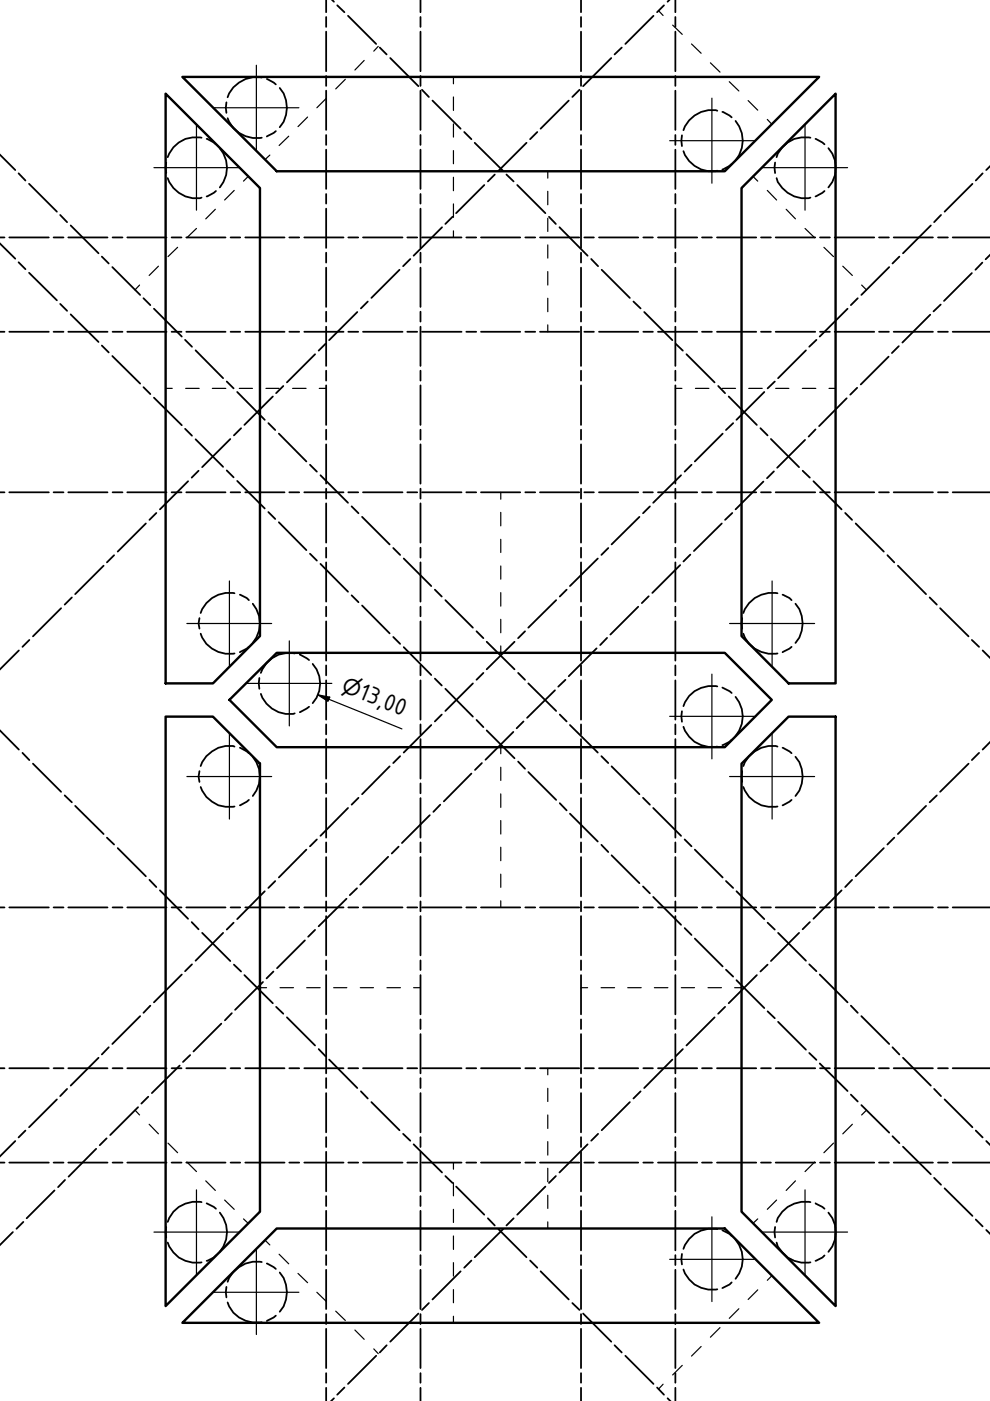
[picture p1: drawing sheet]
<svg xmlns="http://www.w3.org/2000/svg" width="210mm" height="297mm" viewBox="0 0 210 297" stroke-linecap="round" stroke-linejoin="round" font-family="sans-serif">
<defs><g id="words">
<text font-size="5.5" x="75.8" y="148.1" transform="rotate(22 75.8 148.1)">13,00</text>
<text font-size="4.6" x="72.2" y="146.6" transform="rotate(22 72.2 146.6)">⌀</text>
</g></defs>
<!-- layer: Sichtbar (ISO) -->
<path d="M35.1 19.9l20 20v95l-10 10h-10zM38.7 16.3h135l-20 20h-95zM177.2 19.9v125h-10l-10-10v-95zM35.1 151.9h10l10 10v95l-20 20zM48.6 148.4l10.1-10h95l9.9 10-9.9 10h-95zM157.2 161.9l10-10h10v125l-20-20zM38.7 280.5l20-20h95l20 20z" fill="none" stroke="#000" stroke-width=".51"/>
<!-- layer: Skizziergeometrie (ISO) -->
<g fill="none" stroke="#000" stroke-width=".38">
<path d="M69.2 -.1v2.7M70.4 0l.4 .4M89.2 -.1v2.7M123.2 -.1v2.7M142 0l-.5 .4M143.2 -.1v2.7M55.5 16.4a6.5 6.5 0 0 0-7.2 4.2M56.6 16.7l1.9 1.2M59.3 18.7a6.4 6.4 0 0 1 0 8.3M69.2 3.6v2.1M69.2 6.7v8.4M69.2 16.1v2.1"/>
<path d="M69.2 19.2v8.3M71.5 1.1l1.5 1.5M73.8 3.4l6 5.9M80.5 10.1l1.5 1.4M82.7 12.3l6 6M89.2 3.6v2.1M89.2 6.7v8.4M89.2 16.1v2.1M89.2 19.2v8.3M89.5 19l1.4 1.6M122.9 19l-1.6 1.6M123.2 3.6v2.1"/>
<path d="M123.2 6.7v8.4M123.2 16.1v2.1M123.2 19.2v8.3M129.6 12.3l-6 6M131.8 10.1l-1.5 1.4M138.6 3.4l-6 5.9M140.8 1.1l-1.5 1.5M143.2 3.6v2.1M143.2 6.7v8.4M143.2 16.1v2.1M143.2 19.2v8.3M0 32.8l3.2 3.3"/>
<path d="M3.9 36.8l1.5 1.5M6.2 39l5.9 5.9M35.2 34.5l-.1 1 .1 1.2M35.6 37.8a6.3 6.3 0 0 0 7.1 4.1M42.7 29.2a6.2 6.2 0 0 0-7.1 4.1M43.8 29.4l1.5 .8 .5 .4M46.6 31.4a6.4 6.4 0 0 1 0 8.3M48 21.7l-.1 1.1 .1 1.1M48.3 25.1a6.4 6.4 0 0 0 7.2 4.1M58.5 27.8l-1.9 1.1M69.2 28.6v2.1M69.2 31.7v8.4"/>
<path d="M89.2 28.6v2.1M89.2 31.7v8.4M91.7 21.3l6 6M98.4 28l1.5 1.5M100.6 30.3l6.1 5.9M102.7 39.2l-6 6M104.9 37l-1.5 1.5M107.4 37l1.5 1.5M109.7 39.2l5.9 6M111.6 30.3l-5.9 5.9M113.9 28l-1.5 1.5M120.6 21.3l-6 6"/>
<path d="M123.2 28.6v2.1M123.2 31.7v8.4M143.2 28.6v2.1M143.2 31.7v8.4M144.6 28.7l-.1 1.1 .1 1.2M144.9 32.1a6.3 6.3 0 0 0 7.2 4.1M152.1 23.5a6.2 6.2 0 0 0-7.2 4.1M153.2 23.7l1.5 .8 .4 .4M155.1 34.8l-.4 .4-1.5 .7M156 25.6a6.5 6.5 0 0 1 0 8.4M164.3 34.5l-.1 1 .1 1.2M164.7 37.8a6.3 6.3 0 0 0 7.1 4.1"/>
<path d="M171.8 29.2a6.2 6.2 0 0 0-7.1 4.1M172.9 29.4l1.9 1.2M175.6 31.4a6.4 6.4 0 0 1 0 8.3M206.2 39l-5.9 5.9M208.3 36.8l-1.4 1.5M210 35.2l-.9 .9M-.1 50.3h1.1M0 51.6l3.2 3.2M2 50.3h8.4M3.9 55.6l1.5 1.5M6.2 57.8l5.9 5.9M11.4 50.3h2.1"/>
<path d="M12.8 45.6l1.4 1.5M14.5 50.3h8.3M15 47.8l5.9 5.9M21.6 54.4l1.5 1.5M23.8 56.6l5.9 5.9M23.9 50.3h2.1M27 50.3h8.3M36.4 50.3h2.1M39.5 50.3h8.3M45.8 40.5l-.5 .4-1.5 .7M48.9 50.3h2M52 50.3h8.3"/>
<path d="M61.3 50.3h2.1M64.5 50.3h8.3M69.2 41.1v2.1M69.2 44.2v8.4M69.2 53.6v2.1M69.2 56.8v8.3M73.9 50.3h2M77 50.3h8.3M84.7 57.2l-6 6M86.4 50.3h2.1M87 54.9l-1.5 1.5M89.2 41.1v2.1"/>
<path d="M89.2 44.2v8.4M89.2 53.6v2.1M89.2 56.8v8.3M89.5 50.3h8.4M93.7 48.2l-6 6M95.9 46l-1.5 1.5M98.9 50.3h2.1M102 50.3h8.3M111.4 50.3h2.1M114.5 50.3h8.3M116.4 46l1.5 1.5M118.6 48.2l6 6"/>
<path d="M123.2 41.1v2.1M123.2 44.2v8.4M123.2 53.6v2.1M123.2 56.8v8.3M123.9 50.3h2M125.3 54.9l1.5 1.5M127 50.3h8.3M127.6 57.2l5.9 6M136.4 50.3h2M139.5 50.3h8.3M143.2 41.1v2.1M143.2 44.2v8.4"/>
<path d="M143.2 53.6v2.1M143.2 56.8v8.3M148.8 50.3h2.1M152 50.3h8.3M161.4 50.3h2M164.5 50.3h8.3M173.9 50.3h2.1M174.8 40.5l-1.9 1.1M177 50.3h8.4M186.4 50.3h2.1M188.5 56.6l-5.9 5.9M189.5 50.3h8.3"/>
<path d="M190.7 54.4l-1.5 1.5M197.4 47.8l-5.9 5.9M198.9 50.3h2.1M199.5 45.6l-1.4 1.5M202 50.3h8M206.1 57.9l-5.9 5.9M208.3 55.7l-1.5 1.5M210 54l-1 1M-.1 70.3h1.1M2 70.3h8.4M11.4 70.3h2.1M12.8 64.4l1.4 1.5"/>
<path d="M14.5 70.3h8.3M15 66.7l5.9 5.8M21.6 73.3l1.5 1.4M23.8 75.5l5.9 5.8M23.9 70.3h2.1M27 70.3h8.3M30.4 63.2l1.5 1.5M32.6 65.5l5.9 5.9M36.4 70.3h2.1M39.2 72.1l1.5 1.4M39.5 70.3h8.3M41.5 74.3l5.8 5.9"/>
<path d="M48.9 70.3h2M52 70.3h8.3M61.3 70.3h2.1M64.5 70.3h8.3M66.8 75.1l-6 6M69 72.9l-1.4 1.4M69.2 66.1v2.1M69.2 69.3v8.3M69.2 78.6v2.1M73.9 70.3h2M75.8 66.2l-6 5.9M77 70.3h8.3"/>
<path d="M78 63.9l-1.5 1.5M86.4 70.3h2.1M89.2 66.1v2.1M89.2 69.3v8.3M89.2 78.6v2.1M89.5 70.3h8.4M98.9 70.3h2.1M102 70.3h8.3M111.4 70.3h2.1M114.5 70.3h8.3M123.2 66.1v2.1M123.2 69.3v8.3"/>
<path d="M123.2 78.6v2.1M123.9 70.3h2M127 70.3h8.3M134.3 63.9l1.5 1.5M136.4 70.3h2M136.6 66.2l6 5.9M139.5 70.3h8.3M143.2 66.1v2.1M143.2 69.3v8.3M143.2 78.6v2.1M143.3 72.9l1.5 1.4M145.5 75.1l6 6"/>
<path d="M148.8 70.3h2.1M152 70.3h8.3M161.4 70.3h2M164.5 70.3h8.3M170.9 74.3l-5.9 5.9M173.1 72.1l-1.5 1.4M173.9 70.3h2.1M177 70.3h8.4M179.7 65.5l-5.9 5.9M181.9 63.2l-1.5 1.5M186.4 70.3h2.1M188.4 75.6l-5.9 5.9"/>
<path d="M189.5 70.3h8.3M190.6 73.4l-1.5 1.5M197.2 66.7l-5.9 5.9M198.9 70.3h2.1M199.5 64.6l-1.6 1.4M202 70.3h8M30.4 82.1l1.5 1.5M32.6 84.3l5.9 5.9M39.2 90.9l1.5 1.5M41.5 93.1l5.8 5.9M42.1 99.8l-1.5 1.5M48.1 99.7l1.4 1.5"/>
<path d="M48.1 80.9l1.4 1.4M48.8 93.1l-5.9 5.9M50.3 83.1l5.8 5.9M51.1 90.8l-1.5 1.5M56.9 89.7l1.5 1.5M57.8 84.1l-6 6M59.1 91.9l5.9 5.9M60.1 81.8l-1.6 1.6M65.7 98.5l1.5 1.5M69.2 81.7v8.4M69.2 91.1v2.1M69.2 94.2v8.3"/>
<path d="M89.2 81.7v8.4M89.2 91.1v2.1M89.2 94.2v8.3M123.2 81.7v8.4M123.2 91.1v2.1M123.2 94.2v8.3M143.2 81.7v8.4M143.2 91.1v2.1M143.2 94.2v8.3M146.6 98.5l-1.4 1.5M152.3 81.8l1.4 1.6M153.2 91.9l-5.9 5.9"/>
<path d="M154.5 84.1l6 6M155.4 89.7l-1.5 1.5M161.2 90.8l1.6 1.5M162.1 83.1l-6 5.9M163.4 93.1l6 5.9M164.1 99.9l-1.5 1.5M164.3 80.9l-1.5 1.4M170.2 99.8l1.5 1.5M170.7 93.3l-5.9 5.9M172.9 91l-1.5 1.6M179.5 84.4l-5.8 5.9M181.7 82.2l-1.4 1.5"/>
<path d="M-.1 104.4h1.1M2 104.4h8.4M11.4 104.4h2.1M14.5 104.4h8.3M22 119.9l-6.1 6.1M23.9 104.4h2.1M24.2 117.7l-1.5 1.5M27 104.4h8.3M30.9 111l-5.9 6M33.1 108.8l-1.4 1.4M36.4 104.4h2.1M39.5 104.4h8.3"/>
<path d="M39.9 102l-6 6M48.9 104.4h2M50.3 102l5.8 5.8M52 104.4h8.3M56.9 108.6l1.5 1.4M59.1 110.7l5.9 5.9M61.3 104.4h2.1M64.5 104.4h8.3M65.7 117.4l1.5 1.5M67.9 119.6l5.9 5.9M67.9 100.8l5.9 5.8M69.2 103.6v2.1"/>
<path d="M69.2 106.7v8.3M69.2 116.1v2.1M69.2 119.2v8.4M73.9 104.4h2M74.5 107.4l1.5 1.4M76.8 109.6l5.8 5.8M77 104.4h8.3M83.4 116.2l1.4 1.5M85.6 118.4l5.8 5.9M86.4 104.4h2.1M89.2 103.6v2.1M89.2 106.7v8.3"/>
<path d="M89.2 116.1v2.1M89.2 119.2v8.4M89.5 104.4h8.4M98.9 104.4h2.1M102 104.4h8.3M111.4 104.4h2.1M114.5 104.4h8.3M123.2 103.6v2.1M123.2 106.7v8.3M123.2 116.1v2.1M123.2 119.2v8.4M123.9 104.4h2"/>
<path d="M126.7 118.4l-5.9 5.9M127 104.4h8.3M129 116.2l-1.5 1.5M135.6 109.6l-5.9 5.8M136.4 104.4h2M137.8 107.4l-1.5 1.4M139.5 104.4h8.3M143.2 103.6v2.1M143.2 106.7v8.3M143.2 116.1v2.1M143.2 119.2v8.4M144.2 119.8l-5.9 5.9"/>
<path d="M144.4 100.8l-5.9 5.8M146.4 117.6l-1.5 1.4M148.8 104.4h2.1M152 104.4h8.3M153 111l-5.9 5.8M155.3 108.8l-1.6 1.4M161.4 104.4h2M161.9 102.1l-5.9 5.9M164.5 104.4h8.3M172.5 102l5.9 6M173.9 104.4h2.1M177 104.4h8.4"/>
<path d="M179.2 108.8l1.5 1.4M181.4 111l6 6M186.4 104.4h2.1M188.2 117.7l1.4 1.5M189.5 104.4h8.3M190.4 119.9l5.9 6.1M198.9 104.4h2.1M202 104.4h8M4 137.9l-4 4.1M6.2 135.7l-1.4 1.4M13 129l-6 5.9M15.2 126.7l-1.5 1.5"/>
<path d="M42.3 131l-.2 1.2 .2 1.1M42.5 134.4a6.4 6.4 0 0 0 7.2 4.1M49.7 125.8a6.4 6.4 0 0 0-7.2 4.2M50.9 126.1l1.4 .7 .5 .4M52.8 137.1l-1.9 1.2M53.6 128a6.4 6.4 0 0 1 0 8.3M62.5 138.5a6.2 6.2 0 0 0-7.2 4.2M63.6 138.8l1.9 1.1M69.2 128.6v2.1M69.2 131.7v8.4M74.5 126.2l1.5 1.5M76.8 128.4l5.8 5.9"/>
<path d="M83.4 135.1l1.4 1.4M85.6 137.2l5.8 5.9M89.2 128.6v2.1M89.2 131.7v8.4M92.2 125l1.5 1.5M94.4 127.2l5.9 5.9M101 133.8l1.5 1.5M103.2 136.1l5.9 5.8M109.1 136.1l-5.9 5.8M111.3 133.8l-1.4 1.5M117.9 127.2l-5.9 5.9M120.1 125l-1.4 1.5"/>
<path d="M123.2 128.6v2.1M123.2 131.7v8.4M126.5 137.5l-5.9 5.9M128.7 135.2l-1.4 1.6M135.3 128.6l-5.9 5.9M137.5 126.4l-1.4 1.5M143.2 128.6v2.1M143.2 131.7v8.4M157.4 131l-.2 1.2 .2 1.1M157.6 134.4a6.4 6.4 0 0 0 7.2 4.1M164.8 125.8a6.5 6.5 0 0 0-7.2 4.2M165.9 126.1l1.5 .7 .4 .4"/>
<path d="M167.8 137.1l-1.9 1.2M168.7 128a6.4 6.4 0 0 1 0 8.3M197.1 126.7l1.5 1.5M199.3 129l6.1 5.9M206.1 135.7l1.5 1.4M208.3 137.9l1.7 1.6M0 154.8l4 4.1M4.8 159.6l1.4 1.5M49.7 158.3a6.2 6.2 0 0 0-7.2 4.1M50.9 158.5l1.9 1.2M55 143.7l-.1 1.2 .1 1.1M55.3 147.1a6.3 6.3 0 0 0 7.2 4.1"/>
<path d="M65.5 149.8l-1.9 1.2M66.3 140.8a6.2 6.2 0 0 1 0 8.3M69.2 141.1v2.1M69.2 144.3v8.3M69.2 153.6v2.1M69.2 156.7v8.4M89.2 141.1v2.1M89.2 144.3v8.3M89.2 153.6v2.1M89.2 156.7v8.4M91.4 153.7l-5.8 5.9M92.2 143.9l1.5 1.4"/>
<path d="M93.7 151.5l-1.5 1.5M94.4 146l5.9 5.9M100.3 144.9l-5.9 5.8M101 152.6l1.5 1.6M102.5 142.7l-1.5 1.4M103.2 154.9l5.9 5.9M108.8 155.2l-5.9 5.9M109.9 142.7l1.4 1.4M111 153l-1.5 1.4M112 144.9l5.9 5.8M117.7 146.4l-5.9 5.8M118.7 151.5l1.4 1.5"/>
<path d="M119.9 144.1l-1.5 1.5M120.8 153.7l5.9 5.9M123.2 141.1v2.1M123.2 144.3v8.3M123.2 153.6v2.1M123.2 156.7v8.4M143.2 141.1v2.1M143.2 144.3v8.3M143.2 153.6v2.1M143.2 156.7v8.4M144.6 150.8l-.1 1.1 .1 1.1M144.9 154.1a6.3 6.3 0 0 0 7.2 4.2"/>
<path d="M152.1 145.5a6.4 6.4 0 0 0-7.2 4.2M153.2 145.8l1.5 .7 .4 .4M155.1 156.8l-.4 .5-1.5 .7M156 147.8a6.4 6.4 0 0 1 0 8.3M164.8 158.3a6.3 6.3 0 0 0-7.2 4.1M165.9 158.5l1.9 1.2M207.6 159.6l-1.5 1.5M210 157.3l-1.7 1.6M7 161.9l6 6M13.7 168.6l1.5 1.5M15.9 170.9l6.1 5.9M22.7 177.6l1.5 1.5"/>
<path d="M25 179.8l5.9 6M42.3 163.5l-.2 1.1 .2 1.2M42.5 166.9a6.4 6.4 0 0 0 7.2 4.1M52.8 169.6l-1.9 1.1M53.6 160.5a6.4 6.4 0 0 1 0 8.3M67.2 178l-1.5 1.4M69.2 166.1v2.1M69.2 169.2v8.4M69.2 178.6v2.1M73.8 171.3l-5.9 5.9M76 169.1l-1.5 1.5M82.6 162.5l-5.8 5.9"/>
<path d="M84.5 179.5l-1.4 1.5M84.8 160.3l-1.4 1.5M89.2 166.1v2.1M89.2 169.2v8.4M89.2 178.6v2.1M91.1 172.8l-5.9 5.9M93.3 170.6l-1.4 1.5M99.9 164l-5.8 5.9M102.2 161.8l-1.5 1.4M109.9 161.5l1.4 1.5M112 163.7l5.9 5.9M118.7 170.3l1.4 1.5"/>
<path d="M120.8 172.5l5.9 5.9M123.2 166.1v2.1M123.2 169.2v8.4M123.2 178.6v2.1M127.5 179.1l1.5 1.5M127.5 160.3l1.5 1.5M129.7 162.5l5.9 5.9M136.3 169.1l1.5 1.5M138.5 171.3l5.9 5.9M143.2 166.1v2.1M143.2 169.2v8.4M143.2 178.6v2.1"/>
<path d="M145.2 178l1.4 1.4M157.4 163.5l-.2 1.1 .2 1.2M157.6 166.9a6.4 6.4 0 0 0 7.2 4.1M167.8 169.6l-1.9 1.1M168.7 160.5a6.4 6.4 0 0 1 0 8.3M187.4 179.8l-6 6M189.6 177.6l-1.4 1.5M196.3 170.9l-5.9 5.9M198.6 168.6l-1.5 1.5M205.4 161.9l-6.1 6M-.1 192.4h1.1M2 192.4h8.4"/>
<path d="M11.4 192.4h2.1M14.5 192.4h8.3M23.9 192.4h2.1M27 192.4h8.3M31.7 186.5l1.4 1.6M33.9 188.8l6 6M36.4 192.4h2.1M39.5 192.4h8.3M40.6 195.5l1.5 1.5M42.9 197.8l5.9 6M47.3 197.8l-5.8 5.9M48.9 192.4h2"/>
<path d="M49.5 195.6l-1.4 1.5M52 192.4h8.3M56.1 189l-5.8 5.9M58.4 186.8l-1.5 1.5M61.3 192.4h2.1M64.5 192.4h8.3M64.6 199.4l-5.9 5.9M65 180.1l-5.9 5.9M66.8 197.2l-1.5 1.4M69.2 181.7v8.3M69.2 191.1v2.1M69.2 194.2v8.4"/>
<path d="M73.5 190.5l-5.9 5.9M73.9 192.4h2M75.7 188.3l-1.5 1.5M77 192.4h8.3M82.3 181.7l-5.9 5.9M86.4 192.4h2.1M89.2 181.7v8.3M89.2 191.1v2.1M89.2 194.2v8.4M89.5 192.4h8.4M98.9 192.4h2.1M102 192.4h8.3"/>
<path d="M111.4 192.4h2.1M114.5 192.4h8.3M123.2 181.7v8.3M123.2 191.1v2.1M123.2 194.2v8.4M123.9 192.4h2M127 192.4h8.3M129.7 181.3l5.9 5.9M136.3 187.9l1.5 1.5M136.4 192.4h2M138.5 190.2l5.9 5.9M139.5 192.4h8.3"/>
<path d="M143.2 181.7v8.3M143.2 191.1v2.1M143.2 194.2v8.4M145.2 196.8l1.4 1.4M147.3 199l5.9 5.9M147.3 180.1l5.9 5.9M148.8 192.4h2.1M152 192.4h8.3M153.9 186.8l1.5 1.5M156.1 189l6 5.9M161.4 192.4h2M162.8 195.6l1.5 1.5"/>
<path d="M164.5 192.4h8.3M165 197.8l5.9 5.9M169.4 197.8l-6 6M171.7 195.5l-1.5 1.5M173.9 192.4h2.1M177 192.4h8.4M178.4 188.8l-5.9 6M180.7 186.5l-1.5 1.6M186.4 192.4h2.1M189.5 192.4h8.3M198.9 192.4h2.1M202 192.4h8"/>
<path d="M29.7 215.4l-5.9 5.9M31.9 213.2l-1.5 1.5M38.5 206.6l-5.9 5.9M40.7 204.5l-1.5 1.4M46.9 217l-5.9 5.9M49.1 214.8l-1.4 1.5M49.6 204.5l1.5 1.5M51.8 206.7l6 6M55.8 208.2l-6 5.9M58 206l-1.5 1.4M58.5 213.5l1.6 1.4M60.8 215.7l6 6"/>
<path d="M69.2 203.6v2.1M69.2 206.7v8.4M69.2 216.1v2.1M69.2 219.3v8.3M89.2 203.6v2.1M89.2 206.7v8.4M89.2 216.1v2.1M89.2 219.3v8.3M123.2 203.6v2.1M123.2 206.7v8.4M123.2 216.1v2.1M123.2 219.3v8.3"/>
<path d="M143.2 203.6v2.1M143.2 206.7v8.4M143.2 216.1v2.1M143.2 219.3v8.3M151.5 215.7l-6 6M153.7 213.5l-1.4 1.4M153.9 205.6l1.5 1.5M156.1 207.8l6 5.9M160.5 206.7l-6 6M162.8 204.5l-1.6 1.5M162.8 214.4l1.5 1.5M165 216.6l5.9 6"/>
<path d="M171.6 204.5l1.5 1.4M173.8 206.6l5.9 5.9M180.4 213.2l1.5 1.5M182.6 215.4l5.9 5.9M-.1 226.5h1.1M2 226.5h8.4M5.4 239.7l-1.5 1.5M11.4 226.5h2.1M12.1 233.1l-5.9 5.9M14.2 230.9l-1.4 1.5M14.5 226.5h8.3M20.9 224.3l-5.9 5.9"/>
<path d="M23.1 222l-1.5 1.6M23.9 226.5h2.1M27 226.5h8.3M29.3 234.7l-5.9 6M31.4 232.5l-1.4 1.5M36.4 226.5h2.1M38.1 225.9l-5.9 5.9M39.5 226.5h8.3M40.3 223.7l-1.5 1.5M48.9 226.5h2M52 226.5h8.3M61.3 226.5h2.1"/>
<path d="M64.5 226.5h8.3M67.6 222.4l1.4 1.6M69.2 228.6v2.1M69.2 231.8v8.3M69.8 224.6l6 6.1M73.9 226.5h2M76.5 231.4l1.5 1.5M77 226.5h8.3M78.7 233.7l6 5.9M86.4 226.5h2.1M89.2 228.6v2.1M89.2 231.8v8.3"/>
<path d="M89.5 226.5h8.4M98.9 226.5h2.1M102 226.5h8.3M111.4 226.5h2.1M114.5 226.5h8.3M123.2 228.6v2.1M123.2 231.8v8.3M123.9 226.5h2M127 226.5h8.3M133.5 233.7l-5.9 5.9M135.8 231.4l-1.5 1.5M136.4 226.5h2"/>
<path d="M139.5 226.5h8.3M142.6 224.6l-6 6.1M143.2 228.6v2.1M143.2 231.8v8.3M144.8 222.4l-1.5 1.6M148.8 226.5h2.1M152 226.5h8.3M161.4 226.5h2M164.5 226.5h8.3M171.6 223.3l1.5 1.4M173.8 225.5l5.9 5.8M173.9 226.5h2.1"/>
<path d="M177 226.5h8.4M180.4 232.1l1.5 1.4M182.6 234.3l5.9 5.8M186.4 226.5h2.1M189.2 222l1.5 1.6M189.5 226.5h8.3M191.5 224.3l5.9 5.9M198.1 230.9l1.4 1.5M198.9 226.5h2.1M200.3 233.1l5.9 5.9M202 226.5h8M206.9 239.7l1.4 1.5"/>
<path d="M-.1 246.5h1.1M2 246.5h8.4M3.2 241.9l-3.2 3.3M5 259.1l-1.5 1.4M11.4 246.5h2.1M11.6 252.4l-5.9 5.9M13.8 250.2l-1.5 1.5M14.5 246.5h8.3M20.4 243.6l-5.9 5.9M22.6 241.3l-1.5 1.5M23.9 246.5h2.1M27 246.5h8.3"/>
<path d="M36.4 246.5h2.1M39.5 246.5h8.3M42.7 254.9a6.4 6.4 0 0 0-7.1 4.2M43.8 255.1l1.5 .8 .5 .4M46.6 257.1a6.4 6.4 0 0 1 0 8.3M48.9 246.5h2M52 246.5h8.3M61.3 246.5h2.1M64.5 246.5h8.3M69.2 241.1v2.1M69.2 244.2v8.4M69.2 253.6v2.1"/>
<path d="M69.2 256.7v8.4M73.9 246.5h2M77 246.5h8.3M85.5 240.4l1.5 1.5M86.4 246.5h2.1M87.7 242.6l6 6M89.2 241.1v2.1M89.2 244.2v8.4M89.2 253.6v2.1M89.2 256.7v8.4M89.5 246.5h8.4M94.4 249.4l1.5 1.4"/>
<path d="M96.7 251.6l6 5.9M98.9 246.5h2.1M102 246.5h8.3M103.4 258.3l1.5 1.5M108.9 258.3l-1.5 1.5M111.4 246.5h2.1M114.5 246.5h8.3M115.6 251.6l-5.9 5.9M117.9 249.4l-1.5 1.4M123.2 241.1v2.1M123.2 244.2v8.4M123.2 253.6v2.1"/>
<path d="M123.2 256.7v8.4M123.9 246.5h2M124.6 242.6l-6 6M126.8 240.4l-1.5 1.5M127 246.5h8.3M136.4 246.5h2M139.5 246.5h8.3M143.2 241.1v2.1M143.2 244.2v8.4M143.2 253.6v2.1M143.2 256.7v8.4M148.8 246.5h2.1"/>
<path d="M152 246.5h8.3M161.4 246.5h2M164.5 246.5h8.3M171.8 254.9a6.4 6.4 0 0 0-7.1 4.2M172.9 255.1l1.9 1.2M173.9 246.5h2.1M175.6 257.1a6.4 6.4 0 0 1 0 8.3M177 246.5h8.4M186.4 246.5h2.1M189.2 240.9l1.5 1.5M189.5 246.5h8.3M191.5 243.1l5.9 5.9"/>
<path d="M198.1 249.7l1.4 1.5M198.9 246.5h2.1M200.3 252l5.9 5.8M202 246.5h8M206.9 258.6l1.4 1.4M209.1 241.9l.9 .9M2.7 261.2l-2.7 2.8M35.2 260.1l-.1 1.1 .1 1.2M35.6 263.4a6.3 6.3 0 0 0 7.1 4.2M45.8 266.2l-.5 .4-1.5 .7M48 272.8l-.1 1.2 .1 1.1M48.3 276.1a6.4 6.4 0 0 0 7.2 4.2"/>
<path d="M55.5 267.6a6.5 6.5 0 0 0-7.2 4.2M56.6 267.9l1.9 1.1M58.5 278.9l-1.9 1.2M59.3 269.8a6.4 6.4 0 0 1 0 8.3M69.2 266.1v2.1M69.2 269.2v8.3M69.2 278.6v2.1M88.7 278.5l-6 6M89.2 266.1v2.1M89.2 269.2v8.3M89.2 278.6v2.1M90.9 276.3l-1.4 1.4"/>
<path d="M97.7 269.5l-6 6M99.9 267.3l-1.5 1.5M105.7 260.6l5.9 6M106.7 260.6l-6.1 6M112.4 267.3l1.5 1.5M114.6 269.5l6 6M121.3 276.3l1.6 1.4M123.2 266.1v2.1M123.2 269.2v8.3M123.2 278.6v2.1M123.6 278.5l6 6M143.2 266.1v2.1"/>
<path d="M143.2 269.2v8.3M143.2 278.6v2.1M144.6 265.9l-.1 1.1 .1 1.1M144.9 269.2a6.3 6.3 0 0 0 7.2 4.2M152.1 260.6a6.4 6.4 0 0 0-7.2 4.2M153.2 260.8l1.5 .8 .4 .5M155.1 271.9l-.4 .4-1.5 .8M156 262.8a6.4 6.4 0 0 1 0 8.3M164.3 260.1l-.1 1.1 .1 1.2M164.7 263.4a6.3 6.3 0 0 0 7.1 4.2M174.8 266.2l-.4 .4-1.5 .7M209.1 260.8l.9 .8"/>
<path d="M69.2 281.7v8.4M69.2 291.1v2.1M69.2 294.2v2.9M70.8 296.5l-.6 .6M73 294.2l-1.5 1.5M79.8 287.5l-6 5.9M82 285.2l-1.5 1.6M89.2 281.7v8.4M89.2 291.1v2.1M89.2 294.2v2.9M123.2 281.7v8.4M123.2 291.1v2.1"/>
<path d="M123.2 294.2v2.9M130.3 285.2l1.5 1.6M132.6 287.5l6 5.9M139.3 294.2l1.5 1.5M141.5 296.5l.7 .6M143.2 281.7v8.4M143.2 291.1v2.1M143.2 294.2v2.9"/>
</g>
<g fill="none" stroke="#000" stroke-width=".25">
<path d="M73.2 16.8l-2 2M77.2 12.8l-2 2M80.2 9.8l-1 1M96.1 16.3v1.5M139.6 2.3l1 1M142.6 5.3l2.1 2M146.6 9.3l2.1 2M150.6 13.3l2.1 2M154.6 17.3l2.1 2M52.6 37.4l-1 1M57.2 32.9l-1 .9M61.2 28.9l-2 1.9"/>
<path d="M65.2 24.8l-2 2M69.2 20.8l-2 2M96.1 20.6v2.8M96.1 26.3v2.8M96.1 31.9v2.8M96.1 37.6v2.8M116.1 36.3v1.5M158.6 21.3l2.1 2.1M159.6 37.4l1.1 1M162.7 25.3l.9 1M33.6 56.4l-2 2M37.7 52.4l-2.1 2"/>
<path d="M41.7 48.4l-2.1 2M45.7 44.4l-2.1 2M49.7 40.4l-2.1 2M96.1 43.2v2.9M96.1 48.9v1.4M116.1 40.6v2.8M116.1 46.3v2.8M116.1 51.9v2.8M116.1 57.6v2.8M162.7 40.4l2 2M166.7 44.4l2 2M170.7 48.4l2 2"/>
<path d="M174.7 52.4l2 2M178.7 56.4l2 2M29.6 60.4l-1 1.1M116.1 63.2v2.9M116.1 68.9v1.4M182.7 60.4l1 1.1M35.1 82.3h1.4M39.4 82.3h2.8M45 82.3h2.9M50.7 82.3h2.8M56.4 82.3h2.8M62 82.3h2.9"/>
<path d="M67.7 82.3h1.5M143.2 82.3h1.4M147.4 82.3h2.9M153.1 82.3h2.9M158.7 82.3h2.9M164.5 82.3h2.8M170.1 82.3h2.9M175.8 82.3h1.4M106.2 104.4v1.4M106.2 108.6v2.9M106.2 114.3v2.8M106.2 120v2.8"/>
<path d="M106.2 125.7v2.8M106.2 131.3v2.9M106.2 137v1.4M106.2 158.4v1.4M106.2 162.7v2.8M106.2 168.3v2.9M106.2 174v2.8M106.2 179.6v2.9M106.2 185.3v2.8M106.2 191v1.4M55.1 209.4h1.4M59.4 209.4h2.8"/>
<path d="M65 209.4h2.9M70.7 209.4h2.8M76.4 209.4h2.8M82 209.4h2.9M87.7 209.4h1.5M123.2 209.4h1.4M127.4 209.4h2.9M133.1 209.4h2.9M138.7 209.4h2.9M144.5 209.4h2.8M150.1 209.4h2.9M155.8 209.4h1.4"/>
<path d="M28.6 235.4l1 1M31.6 238.4l2 2M116.1 226.5v1.4M116.1 230.7v2.8M116.1 236.4v2.9M180.7 238.4l-2 2M183.7 235.4l-1 1M35.6 242.4l2.1 2M39.6 246.4l2.1 2M43.6 250.4l2.1 2M47.6 254.4l2.1 2M51.6 258.4l1 1"/>
<path d="M96.1 246.5v1.4M96.1 250.7v2.8M96.1 256.4v2.8M116.1 242v2.9M116.1 247.7v2.9M116.1 253.4v2.8M116.1 259.1v1.4M160.7 258.4l-1.1 1M164.7 254.4l-2 2M168.7 250.4l-2 2M172.7 246.4l-2 2M176.7 242.4l-2 2"/>
<path d="M56.2 262.9l1 1.1M59.2 265.9l2 2.1M63.2 270l2 2M67.2 274l2 2M71.2 278l2 2M96.1 262.1v2.8M96.1 267.7v2.9M96.1 273.4v2.8M96.1 279.1v1.4M156.7 277.5l-2.1 2M160.7 273.5l-2.1 2M163.6 270.5l-.9 .9"/>
<path d="M75.2 282l2 2M79.2 286l1 1M140.6 293.5l-1 1M144.7 289.5l-2.1 2M148.7 285.5l-2.1 2M152.7 281.5l-2.1 2"/>
</g>
<!-- layer: Mittelpunktmarkierung (ISO) -->
<g fill="none" stroke="#000" stroke-width=".25">
<path d="M54.4 13.8v18M32.6 35.5h18M41.7 26.5v18.1M45.3 22.8h18.1M142 29.8h18M150.9 20.8v18M161.7 35.5h18M170.7 26.5v18.1M39.6 132.2h18M48.6 123.2v17.9M61.3 135.9v18M154.7 132.2h18"/>
<path d="M163.7 123.2v17.9M48.6 155.6v18.1M52.3 144.9h18.1M142 151.9h18M150.9 142.9v18M163.7 155.6v18.1M39.6 164.6h18M154.7 164.6h18M41.7 252.3v17.9M150.9 258v18M170.7 252.3v17.9M32.6 261.2h18"/>
<path d="M45.3 274h18.1M54.4 265v17.9M142 267h18M161.7 261.2h18"/>
</g>
<path d="M67.4 147.3l2.5 .5-.4 .9zM67.4 147.3l17.8 7.2" fill="none" stroke="#000" stroke-width=".25"/>
<path d="M67.4 147.3l2.5 .5-.4 .9z" fill-rule="evenodd" fill="#000"/>
<use href="#words"/>
</svg>
